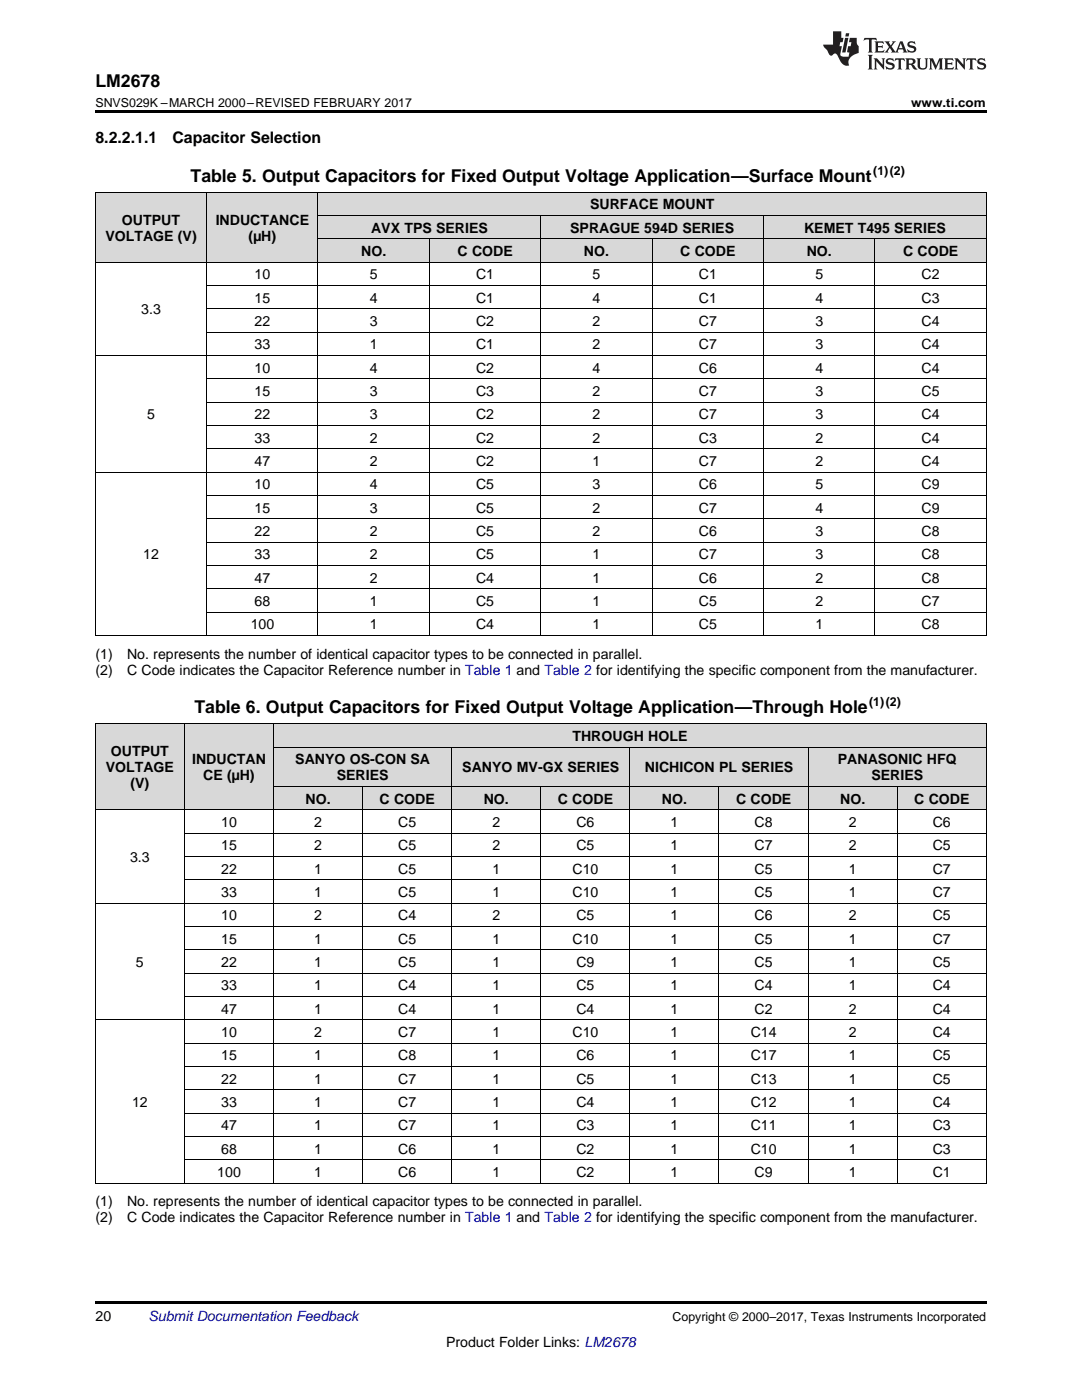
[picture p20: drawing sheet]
<svg xmlns="http://www.w3.org/2000/svg" width="216mm" height="279mm" viewBox="0 0 216 279" stroke-linecap="round" stroke-linejoin="round" font-family="sans-serif">
<defs><g id="words">
<g font-size="3.5">
<text x="19" y="17.3">LM2678</text>
<text x="38" y="36.3">Table 5. Output Capacitors for Fixed Output Voltage Application—Surface Mount</text>
<text x="38.8" y="142.4">Table 6. Output Capacitors for Fixed Output Voltage Application—Through Hole</text>
</g>
<g font-size="3.2">
<text x="19" y="28.6">8.2.2.1.1</text>
<text x="34.4" y="28.6">Capacitor Selection</text>
</g>
<g font-size="2.8">
<text x="117.8" y="41.8">SURFACE MOUNT</text>
<text x="24.3" y="44.9">OUTPUT</text>
<text x="43" y="44.9">INDUCTANCE</text>
<text x="74" y="46.5">AVX TPS</text>
<text x="87" y="46.5">SERIES</text>
<text x="113.8" y="46.5">SPRAGUE 594D SERIES</text>
<text x="160.4" y="46.5">KEMET T495 SERIES</text>
<text x="21" y="48">VOLTAGE (V)</text>
<text x="49.6" y="48">(µH)</text>
<text x="72.1" y="51.1">NO.</text>
<text x="91.3" y="51.1">C CODE</text>
<text x="116.5" y="51.1">NO.</text>
<text x="135.7" y="51.1">C CODE</text>
<text x="161" y="51.1">NO.</text>
<text x="180.2" y="51.1">C CODE</text>
<text x="50.8" y="55.8">10</text>
<text x="73.8" y="55.8">5</text>
<text x="95" y="55.8">C1</text>
<text x="118.3" y="55.8">5</text>
<text x="139.5" y="55.8">C1</text>
<text x="162.7" y="55.8">5</text>
<text x="183.9" y="55.8">C2</text>
<text x="28.2" y="62.8">3.3</text>
<text x="50.8" y="60.4">15</text>
<text x="50.8" y="65.1">22</text>
<text x="73.8" y="60.4">4</text>
<text x="73.8" y="65.1">3</text>
<text x="95" y="60.4">C1</text>
<text x="95" y="65.1">C2</text>
<text x="118.3" y="60.4">4</text>
<text x="118.3" y="65.1">2</text>
<text x="139.5" y="60.4">C1</text>
<text x="139.5" y="65.1">C7</text>
<text x="162.7" y="60.4">4</text>
<text x="162.7" y="65.1">3</text>
<text x="183.9" y="60.4">C3</text>
<text x="183.9" y="65.1">C4</text>
<text x="50.8" y="69.7">33</text>
<text x="73.8" y="69.7">1</text>
<text x="95" y="69.7">C1</text>
<text x="118.3" y="69.7">2</text>
<text x="139.5" y="69.7">C7</text>
<text x="162.7" y="69.7">3</text>
<text x="183.9" y="69.7">C4</text>
<text x="50.8" y="74.4">10</text>
<text x="73.8" y="74.4">4</text>
<text x="95" y="74.4">C2</text>
<text x="118.3" y="74.4">4</text>
<text x="139.5" y="74.4">C6</text>
<text x="162.7" y="74.4">4</text>
<text x="183.9" y="74.4">C4</text>
<text x="29.4" y="83.7">5</text>
<text x="50.8" y="79.1">15</text>
<text x="50.8" y="83.7">22</text>
<text x="73.8" y="79.1">3</text>
<text x="73.8" y="83.7">3</text>
<text x="95" y="79.1">C3</text>
<text x="95" y="83.7">C2</text>
<text x="118.3" y="79.1">2</text>
<text x="118.3" y="83.7">2</text>
<text x="139.5" y="79.1">C7</text>
<text x="139.5" y="83.7">C7</text>
<text x="162.7" y="79.1">3</text>
<text x="162.7" y="83.7">3</text>
<text x="183.9" y="79.1">C5</text>
<text x="183.9" y="83.7">C4</text>
<text x="50.8" y="88.4">33</text>
<text x="73.8" y="88.4">2</text>
<text x="95" y="88.4">C2</text>
<text x="118.3" y="88.4">2</text>
<text x="139.5" y="88.4">C3</text>
<text x="162.7" y="88.4">2</text>
<text x="183.9" y="88.4">C4</text>
<text x="50.8" y="93">47</text>
<text x="73.8" y="93">2</text>
<text x="95" y="93">C2</text>
<text x="118.3" y="93">1</text>
<text x="139.5" y="93">C7</text>
<text x="162.7" y="93">2</text>
<text x="183.9" y="93">C4</text>
<text x="50.8" y="97.7">10</text>
<text x="73.8" y="97.7">4</text>
<text x="95" y="97.7">C5</text>
<text x="118.3" y="97.7">3</text>
<text x="139.5" y="97.7">C6</text>
<text x="162.7" y="97.7">5</text>
<text x="183.9" y="97.7">C9</text>
<text x="50.8" y="102.3">15</text>
<text x="50.8" y="107">22</text>
<text x="73.8" y="102.3">3</text>
<text x="73.8" y="107">2</text>
<text x="95" y="102.3">C5</text>
<text x="95" y="107">C5</text>
<text x="118.3" y="102.3">2</text>
<text x="118.3" y="107">2</text>
<text x="139.5" y="102.3">C7</text>
<text x="139.5" y="107">C6</text>
<text x="162.7" y="102.3">4</text>
<text x="162.7" y="107">3</text>
<text x="183.9" y="102.3">C9</text>
<text x="183.9" y="107">C8</text>
<text x="28.6" y="111.7">12</text>
<text x="50.8" y="111.7">33</text>
<text x="73.8" y="111.7">2</text>
<text x="95" y="111.7">C5</text>
<text x="118.3" y="111.7">1</text>
<text x="139.5" y="111.7">C7</text>
<text x="162.7" y="111.7">3</text>
<text x="183.9" y="111.7">C8</text>
<text x="50.8" y="116.3">47</text>
<text x="73.8" y="116.3">2</text>
<text x="95" y="116.3">C4</text>
<text x="118.3" y="116.3">1</text>
<text x="139.5" y="116.3">C6</text>
<text x="162.7" y="116.3">2</text>
<text x="183.9" y="116.3">C8</text>
<text x="50" y="125.6">100</text>
<text x="50.8" y="121">68</text>
<text x="73.8" y="121">1</text>
<text x="73.8" y="125.6">1</text>
<text x="95" y="121">C5</text>
<text x="95" y="125.6">C4</text>
<text x="118.3" y="121">1</text>
<text x="118.3" y="125.6">1</text>
<text x="139.5" y="121">C5</text>
<text x="139.5" y="125.6">C5</text>
<text x="162.7" y="121">2</text>
<text x="162.7" y="125.6">1</text>
<text x="183.9" y="121">C7</text>
<text x="183.9" y="125.6">C8</text>
<text x="19" y="131.5">(1)</text>
<text x="25.4" y="131.5">No. represents the number of identical capacitor types to be connected in parallel.</text>
<text x="19" y="134.7">(2)</text>
<text x="25.4" y="134.7">C Code indicates the Capacitor Reference number in Table 1 and Table 2 for identifying the specific component from the manufacturer.</text>
<text x="114.2" y="147.9">THROUGH HOLE</text>
<text x="21.1" y="154.1">VOLTAGE</text>
<text x="22.1" y="151">OUTPUT</text>
<text x="38.3" y="152.5">INDUCTAN</text>
<text x="40.5" y="155.7">CE (µH)</text>
<text x="58.9" y="152.5">SANYO OS-CON SA</text>
<text x="67.2" y="155.7">SERIES</text>
<text x="92.3" y="154.1">SANYO MV-GX SERIES</text>
<text x="128.7" y="154.1">NICHICON PL SERIES</text>
<text x="167.2" y="152.5">PANASONIC HFQ</text>
<text x="173.9" y="155.7">SERIES</text>
<text x="26" y="157.3">(V)</text>
<text x="61" y="160.4">NO.</text>
<text x="75.7" y="160.4">C CODE</text>
<text x="96.5" y="160.4">NO.</text>
<text x="111.3" y="160.4">C CODE</text>
<text x="132.1" y="160.4">NO.</text>
<text x="146.9" y="160.4">C CODE</text>
<text x="167.6" y="160.4">NO.</text>
<text x="182.4" y="160.4">C CODE</text>
<text x="44.1" y="165">10</text>
<text x="62.7" y="165">2</text>
<text x="79.4" y="165">C5</text>
<text x="98.2" y="165">2</text>
<text x="115" y="165">C6</text>
<text x="133.8" y="165">1</text>
<text x="150.6" y="165">C8</text>
<text x="169.4" y="165">2</text>
<text x="186.1" y="165">C6</text>
<text x="26" y="172">3.3</text>
<text x="44.1" y="169.7">15</text>
<text x="62.7" y="169.7">2</text>
<text x="79.4" y="169.7">C5</text>
<text x="98.2" y="169.7">2</text>
<text x="115" y="169.7">C5</text>
<text x="133.8" y="169.7">1</text>
<text x="150.6" y="169.7">C7</text>
<text x="169.4" y="169.7">2</text>
<text x="186.1" y="169.7">C5</text>
<text x="44.1" y="174.3">22</text>
<text x="44.1" y="179">33</text>
<text x="62.7" y="174.3">1</text>
<text x="62.7" y="179">1</text>
<text x="79.4" y="174.3">C5</text>
<text x="79.4" y="179">C5</text>
<text x="98.2" y="174.3">1</text>
<text x="98.2" y="179">1</text>
<text x="114.2" y="174.3">C10</text>
<text x="114.2" y="179">C10</text>
<text x="133.8" y="174.3">1</text>
<text x="133.8" y="179">1</text>
<text x="150.6" y="174.3">C5</text>
<text x="150.6" y="179">C5</text>
<text x="169.4" y="174.3">1</text>
<text x="169.4" y="179">1</text>
<text x="186.1" y="174.3">C7</text>
<text x="186.1" y="179">C7</text>
<text x="44.1" y="183.7">10</text>
<text x="62.7" y="183.7">2</text>
<text x="79.4" y="183.7">C4</text>
<text x="98.2" y="183.7">2</text>
<text x="115" y="183.7">C5</text>
<text x="133.8" y="183.7">1</text>
<text x="150.6" y="183.7">C6</text>
<text x="169.4" y="183.7">2</text>
<text x="186.1" y="183.7">C5</text>
<text x="44.1" y="188.3">15</text>
<text x="62.7" y="188.3">1</text>
<text x="79.4" y="188.3">C5</text>
<text x="98.2" y="188.3">1</text>
<text x="114.2" y="188.3">C10</text>
<text x="133.8" y="188.3">1</text>
<text x="150.6" y="188.3">C5</text>
<text x="169.4" y="188.3">1</text>
<text x="186.1" y="188.3">C7</text>
<text x="27.1" y="193">5</text>
<text x="44.1" y="193">22</text>
<text x="44.1" y="197.6">33</text>
<text x="62.7" y="193">1</text>
<text x="62.7" y="197.6">1</text>
<text x="79.4" y="193">C5</text>
<text x="79.4" y="197.6">C4</text>
<text x="98.2" y="193">1</text>
<text x="98.2" y="197.6">1</text>
<text x="115" y="193">C9</text>
<text x="115" y="197.6">C5</text>
<text x="133.8" y="193">1</text>
<text x="133.8" y="197.6">1</text>
<text x="150.6" y="193">C5</text>
<text x="150.6" y="197.6">C4</text>
<text x="169.4" y="193">1</text>
<text x="169.4" y="197.6">1</text>
<text x="186.1" y="193">C5</text>
<text x="186.1" y="197.6">C4</text>
<text x="44.1" y="202.3">47</text>
<text x="62.7" y="202.3">1</text>
<text x="79.4" y="202.3">C4</text>
<text x="98.2" y="202.3">1</text>
<text x="115" y="202.3">C4</text>
<text x="133.8" y="202.3">1</text>
<text x="150.6" y="202.3">C2</text>
<text x="169.4" y="202.3">2</text>
<text x="186.1" y="202.3">C4</text>
<text x="44.1" y="206.9">10</text>
<text x="62.7" y="206.9">2</text>
<text x="79.4" y="206.9">C7</text>
<text x="98.2" y="206.9">1</text>
<text x="114.2" y="206.9">C10</text>
<text x="133.8" y="206.9">1</text>
<text x="149.8" y="206.9">C14</text>
<text x="169.4" y="206.9">2</text>
<text x="186.1" y="206.9">C4</text>
<text x="44.1" y="211.6">15</text>
<text x="62.7" y="211.6">1</text>
<text x="79.4" y="211.6">C8</text>
<text x="98.2" y="211.6">1</text>
<text x="115" y="211.6">C6</text>
<text x="133.8" y="211.6">1</text>
<text x="149.8" y="211.6">C17</text>
<text x="169.4" y="211.6">1</text>
<text x="186.1" y="211.6">C5</text>
<text x="26.4" y="220.9">12</text>
<text x="44.1" y="216.3">22</text>
<text x="44.1" y="220.9">33</text>
<text x="62.7" y="216.3">1</text>
<text x="62.7" y="220.9">1</text>
<text x="79.4" y="216.3">C7</text>
<text x="79.4" y="220.9">C7</text>
<text x="98.2" y="216.3">1</text>
<text x="98.2" y="220.9">1</text>
<text x="115" y="216.3">C5</text>
<text x="115" y="220.9">C4</text>
<text x="133.8" y="216.3">1</text>
<text x="133.8" y="220.9">1</text>
<text x="149.8" y="216.3">C13</text>
<text x="149.8" y="220.9">C12</text>
<text x="169.4" y="216.3">1</text>
<text x="169.4" y="220.9">1</text>
<text x="186.1" y="216.3">C5</text>
<text x="186.1" y="220.9">C4</text>
<text x="44.1" y="225.6">47</text>
<text x="62.7" y="225.6">1</text>
<text x="79.4" y="225.6">C7</text>
<text x="98.2" y="225.6">1</text>
<text x="115" y="225.6">C3</text>
<text x="133.8" y="225.6">1</text>
<text x="149.8" y="225.6">C11</text>
<text x="169.4" y="225.6">1</text>
<text x="186.1" y="225.6">C3</text>
<text x="44.1" y="230.2">68</text>
<text x="62.7" y="230.2">1</text>
<text x="79.4" y="230.2">C6</text>
<text x="98.2" y="230.2">1</text>
<text x="115" y="230.2">C2</text>
<text x="133.8" y="230.2">1</text>
<text x="149.8" y="230.2">C10</text>
<text x="169.4" y="230.2">1</text>
<text x="186.1" y="230.2">C3</text>
<text x="43.4" y="234.9">100</text>
<text x="62.7" y="234.9">1</text>
<text x="79.4" y="234.9">C6</text>
<text x="98.2" y="234.9">1</text>
<text x="115" y="234.9">C2</text>
<text x="133.8" y="234.9">1</text>
<text x="150.6" y="234.9">C9</text>
<text x="169.4" y="234.9">1</text>
<text x="186.1" y="234.9">C1</text>
<text x="19" y="240.7">(1)</text>
<text x="19" y="243.9">(2)</text>
<text x="25.4" y="240.7">No. represents the number of identical capacitor types to be connected in parallel.</text>
<text x="25.4" y="243.9">C Code indicates the Capacitor Reference number in Table 1 and Table 2 for identifying the specific component from the manufacturer.</text>
<text x="19" y="263.6">20</text>
<text x="89" y="268.9">Product Folder Links: LM2678</text>
</g>
<text font-size="2.8" fill="#0000c8" x="29.6" y="263.6">Submit Documentation Feedback</text>
<g font-size="2.5">
<text x="19" y="21.4">SNVS029K –MARCH 2000–REVISED FEBRUARY 2017</text>
<text x="181.8" y="21.4">www.ti.com</text>
<text x="174.2" y="34.9">(1)(2)</text>
<text x="173.4" y="141">(1)(2)</text>
<text x="134.2" y="263.6">Copyright © 2000–2017, Texas Instruments Incorporated</text>
</g>
</g></defs>
<g fill="#d8d8d8">
<path d="M19 144.5h17.8v17.1h-17.8z"/>
<path d="M36.8 144.5h17.8v17.1h-17.8z"/>
<path d="M54.6 157h17.8v4.6h-17.8z"/>
<path d="M72.4 157h17.8v4.6h-17.8z"/>
<path d="M90.2 157h17.7v4.6h-17.7z"/>
<path d="M107.9 157h17.8v4.6h-17.8z"/>
<path d="M125.7 157h17.8v4.6h-17.8z"/>
<path d="M143.5 157h17.8v4.6h-17.8z"/>
<path d="M161.3 157h17.8v4.6h-17.8z"/>
<path d="M179.1 157h17.7v4.6h-17.7z"/>
<path d="M54.6 149.2h17.8v7.8h-17.8z"/>
<path d="M72.4 149.2h17.8v7.8h-17.8z"/>
<path d="M90.2 149.2h17.7v7.8h-17.7z"/>
<path d="M107.9 149.2h17.8v7.8h-17.8z"/>
<path d="M125.7 149.2h17.8v7.8h-17.8z"/>
<path d="M143.5 149.2h17.8v7.8h-17.8z"/>
<path d="M161.3 149.2h17.8v7.8h-17.8z"/>
<path d="M179.1 149.2h17.7v7.8h-17.7z"/>
<path d="M54.6 144.5h17.8v4.7h-17.8z"/>
<path d="M72.4 144.5h17.8v4.7h-17.8z"/>
<path d="M90.2 144.5h17.7v4.7h-17.7z"/>
<path d="M107.9 144.5h17.8v4.7h-17.8z"/>
<path d="M125.7 144.5h17.8v4.7h-17.8z"/>
<path d="M143.5 144.5h17.8v4.7h-17.8z"/>
<path d="M161.3 144.5h17.8v4.7h-17.8z"/>
<path d="M179.1 144.5h17.7v4.7h-17.7z"/>
<path d="M19 38.4h22.3v14h-22.3z"/>
<path d="M41.3 38.4h22.2v14h-22.2z"/>
<path d="M63.5 47.7h22.2v4.7h-22.2z"/>
<path d="M85.7 47.7h22.2v4.7h-22.2z"/>
<path d="M107.9 47.7h22.3v4.7h-22.3z"/>
<path d="M130.2 47.7h22.2v4.7h-22.2z"/>
<path d="M152.4 47.7h22.2v4.7h-22.2z"/>
<path d="M174.6 47.7h22.2v4.7h-22.2z"/>
<path d="M63.5 43.1h22.2v4.6h-22.2z"/>
<path d="M85.7 43.1h22.2v4.6h-22.2z"/>
<path d="M107.9 43.1h22.3v4.6h-22.3z"/>
<path d="M130.2 43.1h22.2v4.6h-22.2z"/>
<path d="M152.4 43.1h22.2v4.6h-22.2z"/>
<path d="M174.6 43.1h22.2v4.6h-22.2z"/>
<path d="M63.5 38.4h22.2v4.7h-22.2z"/>
<path d="M85.7 38.4h22.2v4.7h-22.2z"/>
<path d="M107.9 38.4h22.3v4.7h-22.3z"/>
<path d="M130.2 38.4h22.2v4.7h-22.2z"/>
<path d="M152.4 38.4h22.2v4.7h-22.2z"/>
<path d="M174.6 38.4h22.2v4.7h-22.2z"/>
</g>
<path d="M19 22h177.8v.5h-177.8zM19 236.1h.2zM54.5 236.1h.1zM72.3 236.1h.1zM90.1 236.1h.1zM107.8 236.1h.1zM125.6 236.1h.1zM143.4 236.1h.1zM161.2 236.1h.1zM179 236.1h.1zM196.7 236.1h.1zM19 259.7h177.8v.5h-177.8z" fill="#000"/>
<g fill="none" stroke="#000" stroke-width=".2">
<path d="M19 38.4h177.8M19.1 38.4v88.5M41.2 38.4v88.5M63.4 38.4v88.5M196.8 38.4v88.5M19 52.3h177.8M41.3 57h155.5M63.5 47.7h133.3M63.5 43h133.3M85.7 47.7v79.2M107.9 43.1v83.8M130.1 47.7v79.2"/>
<path d="M152.3 43.1v83.8M174.6 47.7v79.2M19 71h177.8M41.3 75.6h155.5M41.3 66.3h155.5M41.3 61.6h155.5M19 94.2h177.8M41.3 98.9h155.5M41.3 89.6h155.5M41.3 84.9h155.5M41.3 80.3h155.5M41.3 117.5h155.5"/>
<path d="M41.3 112.9h155.5M41.3 108.2h155.5M41.3 103.6h155.5M19 126.8h177.8M41.3 122.2h155.5M19 144.4h177.8M19.1 144.5v91.6M36.8 144.5v91.6M54.6 144.5v91.6M54.6 156.9h142.2M54.6 149.1h142.2M72.3 157v79.1"/>
<path d="M90.1 149.1v87M107.9 157v79.1M125.7 149.1v87M143.5 157v79.1M161.2 149.1v87M179 157v79.1M196.8 144.5v91.6M19 161.6h177.8M36.8 175.6h160M36.8 170.9h160M36.8 166.2h160M19 180.2h177.8"/>
<path d="M36.8 198.8h160M36.8 194.2h160M36.8 189.5h160M36.8 184.9h160M19 203.5h177.8M36.8 217.5h160M36.8 212.8h160M36.8 208.2h160M19 236.1h177.8M36.8 231.4h160M36.8 226.8h160M36.8 222.1h160"/>
</g>
<g fill="#231f20">
<path d="M172.5 7.6l-.1 .5 .4-.2h.6v.1v2.1l-.2 .4h.9l-.2-.4v-2.1l.1-.1h.5l.5 .2-.2-.5zM174.5 8.3l.2 .3v1.5l-.2 .4h1.8l.2-.6a1.04 1.04 0 0 1-1.3 .2v-.7h.6l.3 .2v-.6l-.3 .2h-.6v-.6l.8-.1 .4 .3-.2-.5zM176.5 8.3l.9 1.1-.9 1.1h.8l-.2-.2 .4-.7 .5 .7-.2 .2h1.5l-.2-.2 .2-.4h.9l.1 .4-.2 .2h1l-.3-.3-.7-1.9h-.5l-.9 2-.8-1 .9-1h-.8l.1 .3-.4 .5-.3-.6 .1-.2zM179.7 8.6l.4 1h-.7zM181.3 8.4a.63 .63 0 0 0-.2 .7 .63 .63 0 0 0 .6 .4l.6 .2 .1 .2a.75 .75 0 0 1-.7 .4 .75 .75 0 0 1-.6-.5l.1 .7 .1-.1a1.11 1.11 0 0 0 1.5-.6 1.13 1.13 0 0 0-1.2-.8l-.1-.4a1.04 1.04 0 0 1 1.2 .2l-.2-.5-.2 .1-.4-.2zM173.2 10.9l.2 .4v2.2l-.2 .4h1l-.3-.4v-2.2l.3-.4zM174.3 11.6l.3 .4v1.5l-.3 .4h.8l-.2-.4v-1.3l1.5 1.7v-1.9l.2-.4h-.7l.2 .4v.9l-1.1-1.3zM177 11.8a.62 .62 0 0 0-.2 .7 .62 .62 0 0 0 .6 .4l.6 .1 .1 .3a.76 .76 0 0 1-.7 .3 .76 .76 0 0 1-.7-.4l.2 .7 .1-.1a1.11 1.11 0 0 0 1.5-.6 1.13 1.13 0 0 0-1.2-.8l-.1-.4a1.04 1.04 0 0 1 1.2 .2l-.2-.6-.2 .1-.5-.1zM178.7 11.6l-.2 .6a.61 .61 0 0 1 .8-.3v1.6l-.2 .4h.9l-.2-.4v-1.6a.63 .63 0 0 1 .7 .3l-.1-.6zM180.6 11.6l.3 .4v1.5l-.3 .4h1l-.2-.2-.1-.8 .6 .2a.76 .76 0 0 0 1.2 .7l-1-1a.58 .58 0 0 0 .6-.5 .58 .58 0 0 0-.5-.6zM181.4 11.9h.1a.45 .45 0 0 1 .5 .1 .45 .45 0 0 1 .1 .5l-.8 .2zM182.9 11.6l.2 .2a2.17 2.17 0 0 0 .3 1.9 .99 .99 0 0 0 1.6-.6v-1.1l.2-.4h-.7l.2 .2a1.92 1.92 0 0 1-.2 1.8 .6 .6 0 0 1-.9-.5v-1.1l.2-.4zM185.4 11.6l.2 .4v1.5l-.2 .4h.7l-.2-.4v-1.4l.8 1.8 .8-1.8v1.4l-.2 .4h.9l-.2-.4v-1.5l.2-.4h-.8l-.6 1.5-.6-1.5zM188.4 11.6l.2 .4v1.5l-.2 .4h1.8l.1-.6a1.04 1.04 0 0 1-1.2 .1v-.6h.5l.4 .2v-.6l-.4 .2h-.5v-.7h.8l.3 .3-.1-.6zM190.5 11.6l.2 .4v1.5l-.2 .4h.7l-.2-.4v-1.3l1.5 1.7v-1.9l.2-.4h-.7l.2 .4v.9l-1.1-1.3zM192.9 11.6l-.1 .6a.61 .61 0 0 1 .7-.3l.1 1.6-.3 .4h1l-.3-.4 .1-1.6a.63 .63 0 0 1 .7 .3l-.1-.6zM195.2 11.8a.62 .62 0 0 0-.2 .7 .62 .62 0 0 0 .6 .4l.6 .1 .1 .3a.76 .76 0 0 1-.7 .3 .76 .76 0 0 1-.6-.4l.1 .7 .1-.1a1.11 1.11 0 0 0 1.6-.6 1.13 1.13 0 0 0-1.3-.8l-.1-.4a1.04 1.04 0 0 1 1.2 .2l-.1-.6-.2 .1-.5-.1z"/>
<path d="M166.2 6.3v2.6h-1.9v.4l.8 .9a.91 .91 0 0 0 1 .8 .56 .56 0 0 1 .5-.3 .56 .56 0 0 1 .5 .3l.4 .8a1.53 1.53 0 0 0 1.9 1.2 1.54 1.54 0 0 1 1-2.1l.9-.3v-1.4a1.52 1.52 0 0 1-.4-1.6h-1.3l-.2 .8h.5l-.2 .8h-.5l-.1 1v.2l.4 .1-.2 .8a1.93 1.93 0 0 1-1.6-.3l.3-1.8h-.5l.2-.8h.4l.2-.8h-.4v-1.3zM168.6 7.6l-.6 2.9h.7l.6-2.9zM168.8 6.6l-.1 .7h.6l.2-.7z"/>
</g>
<use href="#words"/>
</svg>
